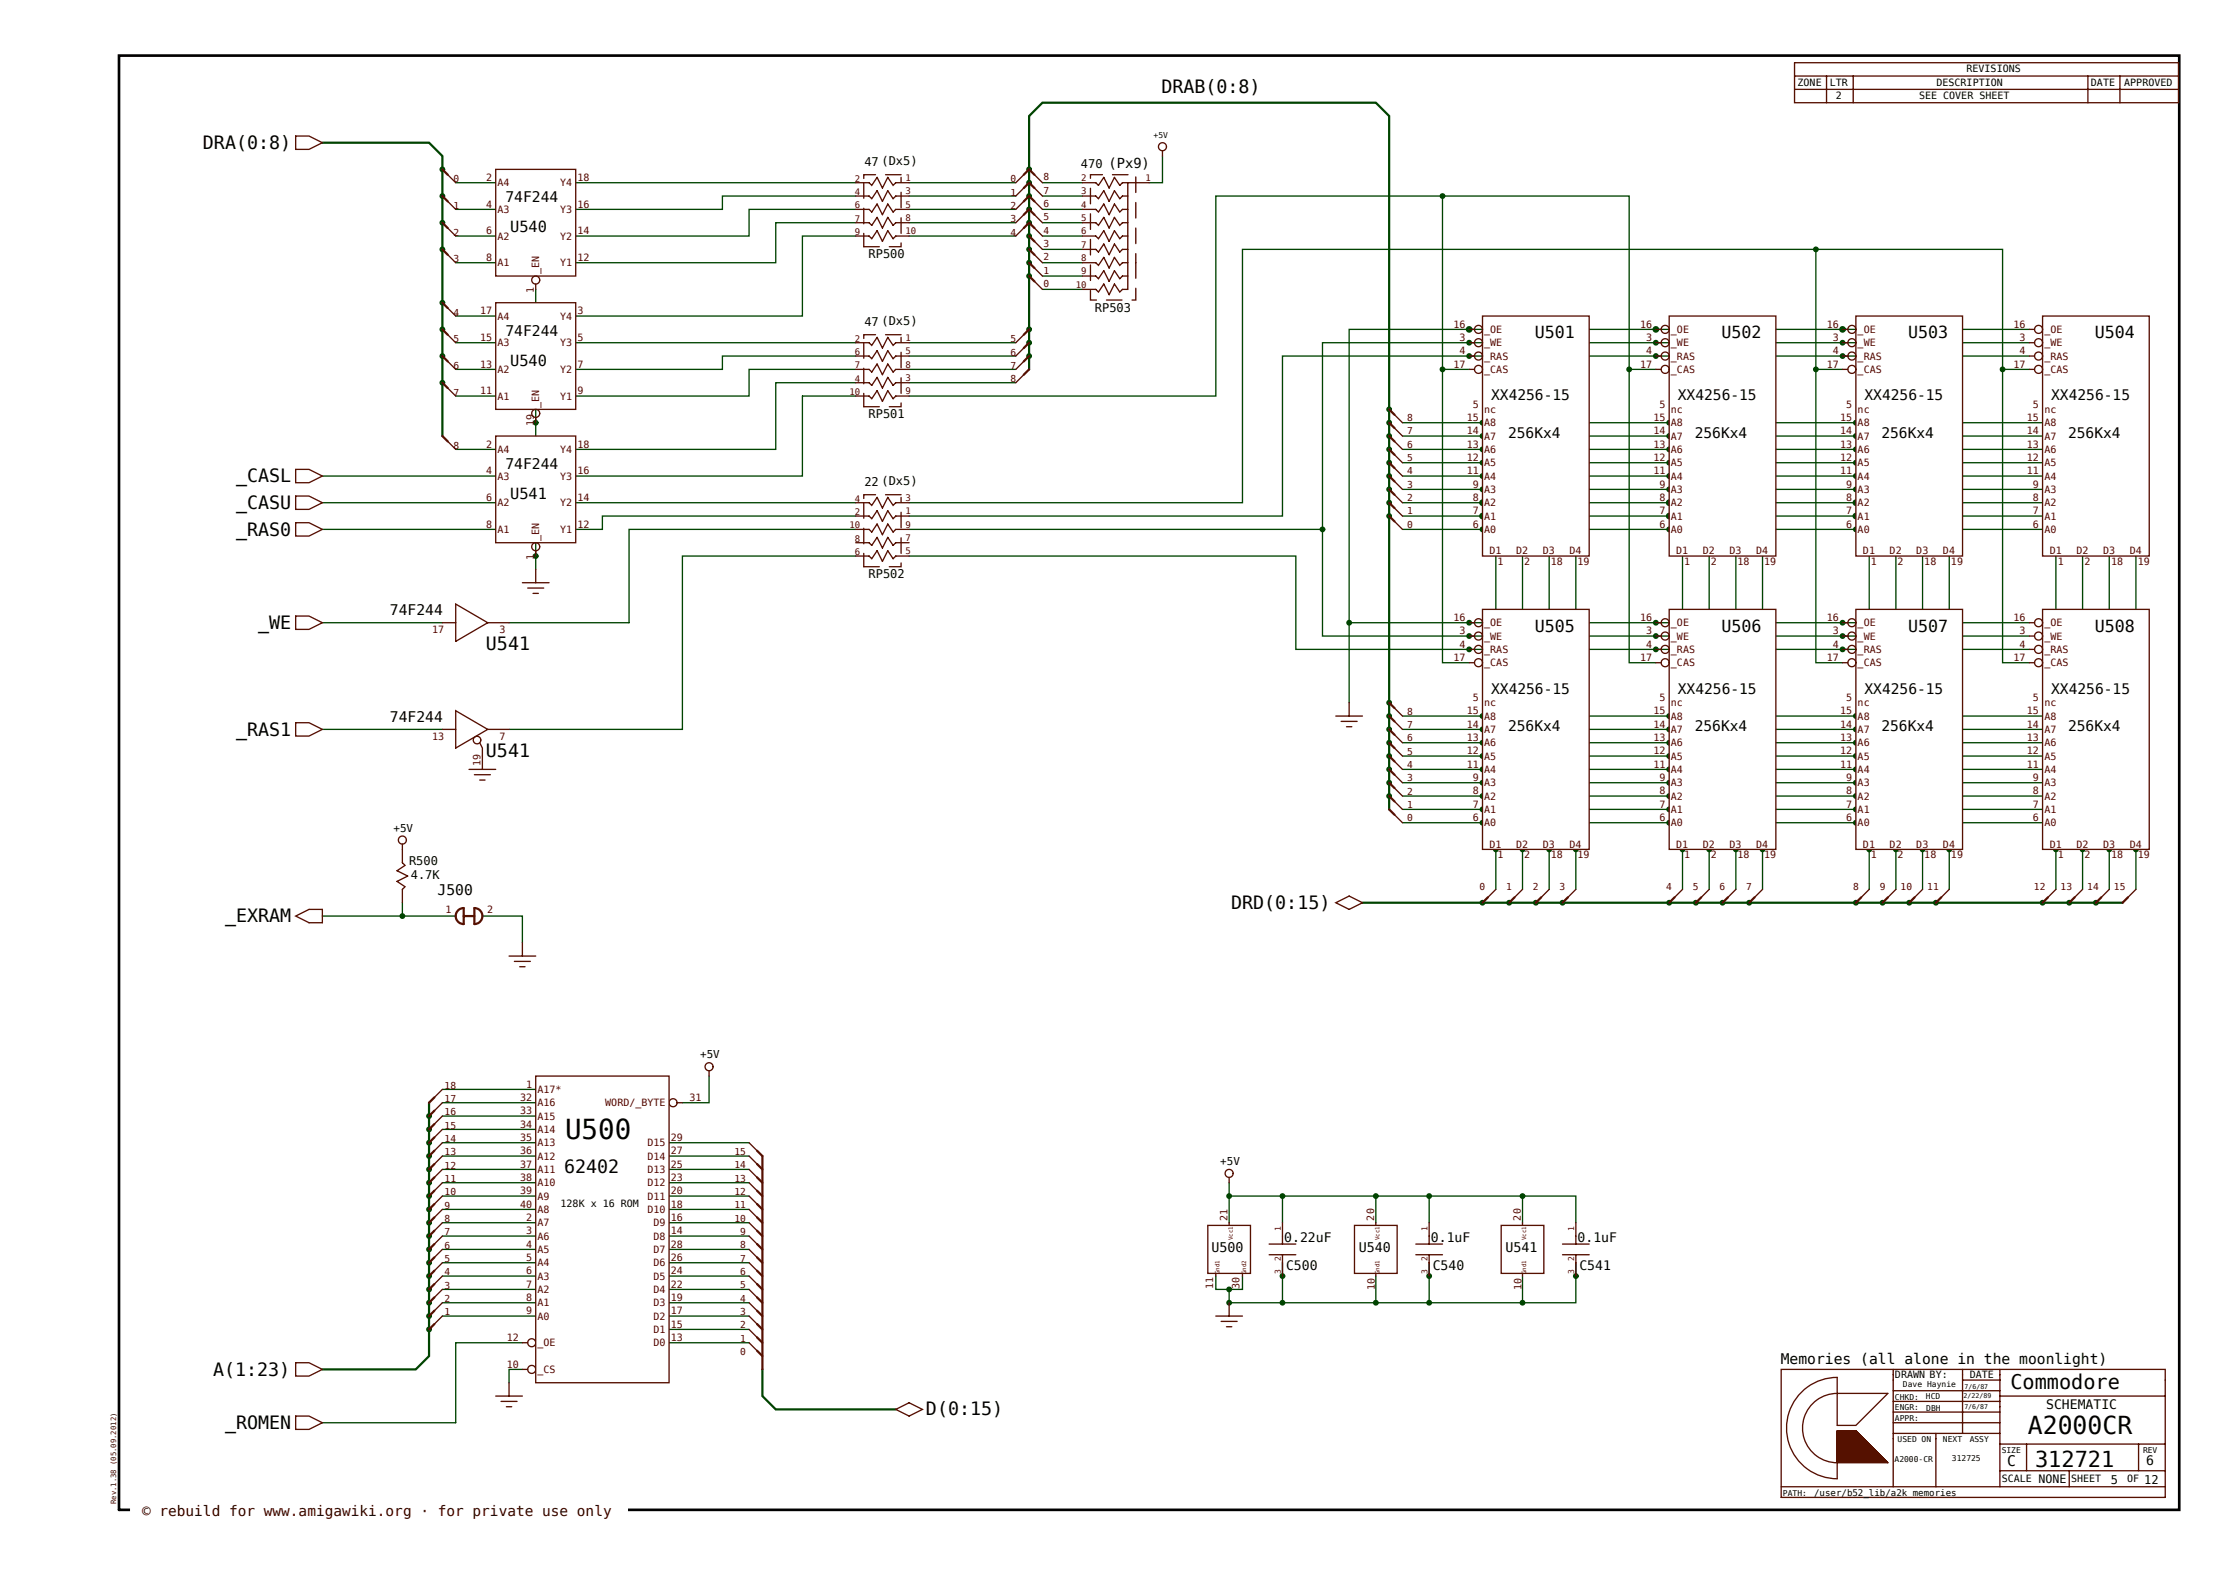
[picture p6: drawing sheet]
<svg xmlns="http://www.w3.org/2000/svg" width="420mm" height="297mm" viewBox="0 0 420 297" stroke-linecap="round" stroke-linejoin="round" font-family="sans-serif">
<defs><g id="words">
<text font-size="5.2" x="107" y="215.6">U500</text>
<text font-size="4.7" x="383.8" y="271.5">A2000CR</text>
<text font-size="4.2" x="385.2" y="277.6">312721</text>
<text font-size="3.8" x="380.5" y="262.9">Commodore</text>
<g font-size="3.5">
<text x="219.8" y="17.6">DRAB(0:8)</text>
<text x="38.4" y="28.2">DRA(0:8)</text>
<text x="44.7" y="91.3">_CASL</text>
<text x="44.7" y="96.4">_CASU</text>
<text x="44.7" y="101.4">_RAS0</text>
<text x="48.9" y="119.1">_WE</text>
<text x="92" y="123.1">U541</text>
<text x="44.7" y="139.3">_RAS1</text>
<text x="92" y="143.3">U541</text>
<text x="233" y="172.1">DRD(0:15)</text>
<text x="42.6" y="174.6">_EXRAM</text>
<text x="106.8" y="222">62402</text>
<text x="40.3" y="260.5">A(1:23)</text>
<text x="175.3" y="267.8">D(0:15)</text>
<text x="42.6" y="270.5">_ROMEN</text>
</g>
<g font-size="3.2">
<text x="290.5" y="64">U501</text>
<text x="325.8" y="64">U502</text>
<text x="361.2" y="64">U503</text>
<text x="396.5" y="64">U504</text>
<text x="290.5" y="119.6">U505</text>
<text x="325.8" y="119.6">U506</text>
<text x="361.2" y="119.6">U507</text>
<text x="396.5" y="119.6">U508</text>
</g>
<g font-size="2.9">
<text x="96.6" y="44">U540</text>
<text x="96.6" y="69.2">U540</text>
<text x="96.6" y="94.4">U541</text>
</g>
<g font-size="2.8">
<text x="95.7" y="38.3">74F244</text>
<text x="95.7" y="63.5">74F244</text>
<text x="282.2" y="75.8">XX4256-15</text>
<text x="317.6" y="75.8">XX4256-15</text>
<text x="352.9" y="75.8">XX4256-15</text>
<text x="388.2" y="75.8">XX4256-15</text>
<text x="285.4" y="82.8">256Kx4</text>
<text x="320.8" y="82.8">256Kx4</text>
<text x="356.1" y="82.8">256Kx4</text>
<text x="391.4" y="82.8">256Kx4</text>
<text x="95.7" y="88.8">74F244</text>
<text x="73.8" y="116.4">74F244</text>
<text x="282.2" y="131.3">XX4256-15</text>
<text x="317.6" y="131.3">XX4256-15</text>
<text x="352.9" y="131.3">XX4256-15</text>
<text x="388.2" y="131.3">XX4256-15</text>
<text x="73.8" y="136.6">74F244</text>
<text x="285.4" y="138.4">256Kx4</text>
<text x="320.8" y="138.4">256Kx4</text>
<text x="356.1" y="138.4">256Kx4</text>
<text x="391.4" y="138.4">256Kx4</text>
<text x="82.8" y="169.4">J500</text>
<text x="337.1" y="258.3">Memories (all alone in the moonlight)</text>
<text x="379.9" y="277.6">C</text>
</g>
<text font-size="2.7" fill="#300" x="26.9" y="286.9">© rebuild for www.amigawiki.org · for private use only</text>
<text font-size="2.6" x="209.8" y="31.7">(Px9)</text>
<g font-size="2.5">
<text x="229.3" y="237">U500</text>
<text x="243.1" y="235.1">0.22uF</text>
<text x="257.2" y="237">U540</text>
<text x="270.8" y="235.1">0.1uF</text>
<text x="285" y="237">U541</text>
<text x="298.6" y="235.1">0.1uF</text>
<text x="243.4" y="240.4">C500</text>
<text x="271.2" y="240.4">C540</text>
<text x="298.9" y="240.4">C541</text>
<text x="387.3" y="266.7">SCHEMATIC</text>
<text x="406.2" y="277.3">6</text>
</g>
<g font-size="2.3">
<text x="163.6" y="31.5">47 (Dx5)</text>
<text x="204.6" y="31.7">470</text>
<text x="164.4" y="48.8">RP500</text>
<text x="207.2" y="59">RP503</text>
<text x="163.6" y="61.8">47 (Dx5)</text>
<text x="164.4" y="79.1">RP501</text>
<text x="163.6" y="92.1">22 (Dx5)</text>
<text x="164.4" y="109.4">RP502</text>
<text x="77.4" y="163.6">R500</text>
<text x="77.8" y="166.3">4.7K</text>
<text x="399.5" y="280.8">5</text>
<text x="405.8" y="280.9">12</text>
</g>
<text font-size="2.2" x="385.8" y="280.6">NONE</text>
<g font-size="2.1">
<text x="74.5" y="157.4">+5V</text>
<text x="132.5" y="200.3">+5V</text>
<text x="231" y="220.5">+5V</text>
</g>
<g font-size="1.9">
<text x="340.2" y="16.2">ZONE</text>
<text x="346.4" y="16.2">LTR</text>
<text x="366.5" y="16.2">DESCRIPTION</text>
<text x="372.2" y="13.7">REVISIONS</text>
<text x="395.8" y="16.2">DATE</text>
<text x="402.1" y="16.2">APPROVED</text>
<text x="347.5" y="18.8">2</text>
<text x="363.3" y="18.8">SEE COVER SHEET</text>
<text x="106.1" y="228.4">128K x 16 ROM</text>
<text x="358.7" y="260.9">DRAWN BY:</text>
<text x="372.8" y="260.9">DATE</text>
<text x="378.9" y="280.6">SCALE</text>
<text x="392" y="280.6">SHEET</text>
<text x="402.6" y="280.6">OF</text>
</g>
<g font-size="1.9" fill="#500">
<text x="92" y="34.2">2</text>
<text x="94.2" y="35.3">A4</text>
<text x="106" y="35.3">Y4</text>
<text x="109.3" y="34.2">18</text>
<text x="92" y="39.3">4</text>
<text x="94.2" y="40.3">A3</text>
<text x="106" y="40.3">Y3</text>
<text x="109.3" y="39.3">16</text>
<text x="92" y="44.3">6</text>
<text x="94.2" y="45.4">A2</text>
<text x="106" y="45.4">Y2</text>
<text x="109.3" y="44.3">14</text>
<text x="92" y="49.4">8</text>
<text x="94.2" y="50.4">A1</text>
<text x="102.1" y="51.9" transform="rotate(-90 102.1 51.9)">_EN</text>
<text x="106" y="50.4">Y1</text>
<text x="109.3" y="49.4">12</text>
<text x="90.9" y="59.5">17</text>
<text x="101.1" y="55.5" transform="rotate(-90 101.1 55.5)">1</text>
<text x="109.3" y="59.5">3</text>
<text x="90.9" y="64.5">15</text>
<text x="94.2" y="65.5">A3</text>
<text x="94.2" y="60.5">A4</text>
<text x="106" y="60.5">Y4</text>
<text x="106" y="65.5">Y3</text>
<text x="109.3" y="64.5">5</text>
<text x="275.1" y="62">16</text>
<text x="276.3" y="64.5">3</text>
<text x="280.9" y="63">_OE</text>
<text x="280.9" y="65.5">_WE</text>
<text x="310.5" y="62">16</text>
<text x="311.6" y="64.5">3</text>
<text x="316.3" y="63">_OE</text>
<text x="316.3" y="65.5">_WE</text>
<text x="345.8" y="62">16</text>
<text x="346.9" y="64.5">3</text>
<text x="351.6" y="63">_OE</text>
<text x="351.6" y="65.5">_WE</text>
<text x="381.1" y="62">16</text>
<text x="382.3" y="64.5">3</text>
<text x="386.9" y="63">_OE</text>
<text x="386.9" y="65.5">_WE</text>
<text x="90.9" y="69.6">13</text>
<text x="94.2" y="70.6">A2</text>
<text x="106" y="70.6">Y2</text>
<text x="109.3" y="69.6">7</text>
<text x="275.1" y="69.6">17</text>
<text x="276.3" y="67.1">4</text>
<text x="280.9" y="68.1">_RAS</text>
<text x="280.9" y="70.6">_CAS</text>
<text x="310.5" y="69.6">17</text>
<text x="311.6" y="67.1">4</text>
<text x="316.3" y="68.1">_RAS</text>
<text x="316.3" y="70.6">_CAS</text>
<text x="345.8" y="69.6">17</text>
<text x="346.9" y="67.1">4</text>
<text x="351.6" y="68.1">_RAS</text>
<text x="351.6" y="70.6">_CAS</text>
<text x="381.1" y="69.6">17</text>
<text x="382.3" y="67.1">4</text>
<text x="386.9" y="68.1">_RAS</text>
<text x="386.9" y="70.6">_CAS</text>
<text x="90.9" y="74.6">11</text>
<text x="94.2" y="75.6">A1</text>
<text x="102.1" y="77.2" transform="rotate(-90 102.1 77.2)">_EN</text>
<text x="106" y="75.6">Y1</text>
<text x="109.3" y="74.6">9</text>
<text x="278.8" y="77.2">5</text>
<text x="314.1" y="77.2">5</text>
<text x="349.5" y="77.2">5</text>
<text x="384.8" y="77.2">5</text>
<text x="101.1" y="80.7" transform="rotate(-90 101.1 80.7)">19</text>
<text x="277.6" y="79.7">15</text>
<text x="277.6" y="82.2">14</text>
<text x="280.9" y="78.2">nc</text>
<text x="280.9" y="80.7">A8</text>
<text x="280.9" y="83.2">A7</text>
<text x="313" y="79.7">15</text>
<text x="313" y="82.2">14</text>
<text x="316.3" y="78.2">nc</text>
<text x="316.3" y="80.7">A8</text>
<text x="316.3" y="83.2">A7</text>
<text x="348.3" y="79.7">15</text>
<text x="348.3" y="82.2">14</text>
<text x="351.6" y="78.2">nc</text>
<text x="351.6" y="80.7">A8</text>
<text x="351.6" y="83.2">A7</text>
<text x="383.7" y="79.7">15</text>
<text x="383.7" y="82.2">14</text>
<text x="386.9" y="78.2">nc</text>
<text x="386.9" y="80.7">A8</text>
<text x="386.9" y="83.2">A7</text>
<text x="92" y="84.7">2</text>
<text x="92" y="89.8">4</text>
<text x="94.2" y="85.7">A4</text>
<text x="106" y="85.7">Y4</text>
<text x="109.3" y="89.8">16</text>
<text x="109.3" y="84.7">18</text>
<text x="277.6" y="84.7">13</text>
<text x="277.6" y="87.3">12</text>
<text x="277.6" y="89.8">11</text>
<text x="280.9" y="85.7">A6</text>
<text x="280.9" y="88.3">A5</text>
<text x="313" y="84.7">13</text>
<text x="313" y="87.3">12</text>
<text x="313" y="89.8">11</text>
<text x="316.3" y="85.7">A6</text>
<text x="316.3" y="88.3">A5</text>
<text x="348.3" y="84.7">13</text>
<text x="348.3" y="87.3">12</text>
<text x="348.3" y="89.8">11</text>
<text x="351.6" y="85.7">A6</text>
<text x="351.6" y="88.3">A5</text>
<text x="383.7" y="84.7">13</text>
<text x="383.7" y="87.3">12</text>
<text x="383.7" y="89.8">11</text>
<text x="386.9" y="85.7">A6</text>
<text x="386.9" y="88.3">A5</text>
<text x="92" y="94.8">6</text>
<text x="94.2" y="95.8">A2</text>
<text x="94.2" y="90.8">A3</text>
<text x="106" y="90.8">Y3</text>
<text x="106" y="95.8">Y2</text>
<text x="109.3" y="94.8">14</text>
<text x="278.8" y="92.3">9</text>
<text x="278.8" y="94.8">8</text>
<text x="280.9" y="90.8">A4</text>
<text x="280.9" y="93.3">A3</text>
<text x="280.9" y="95.8">A2</text>
<text x="314.1" y="92.3">9</text>
<text x="314.1" y="94.8">8</text>
<text x="316.3" y="90.8">A4</text>
<text x="316.3" y="93.3">A3</text>
<text x="316.3" y="95.8">A2</text>
<text x="349.5" y="92.3">9</text>
<text x="349.5" y="94.8">8</text>
<text x="351.6" y="90.8">A4</text>
<text x="351.6" y="93.3">A3</text>
<text x="351.6" y="95.8">A2</text>
<text x="384.8" y="92.3">9</text>
<text x="384.8" y="94.8">8</text>
<text x="386.9" y="90.8">A4</text>
<text x="386.9" y="93.3">A3</text>
<text x="386.9" y="95.8">A2</text>
<text x="92" y="99.9">8</text>
<text x="94.2" y="100.9">A1</text>
<text x="106" y="100.9">Y1</text>
<text x="109.3" y="99.9">12</text>
<text x="278.8" y="97.3">7</text>
<text x="278.8" y="99.9">6</text>
<text x="280.9" y="98.4">A1</text>
<text x="280.9" y="100.9">A0</text>
<text x="314.1" y="97.3">7</text>
<text x="314.1" y="99.9">6</text>
<text x="316.3" y="98.4">A1</text>
<text x="316.3" y="100.9">A0</text>
<text x="349.5" y="97.3">7</text>
<text x="349.5" y="99.9">6</text>
<text x="351.6" y="98.4">A1</text>
<text x="351.6" y="100.9">A0</text>
<text x="384.8" y="97.3">7</text>
<text x="384.8" y="99.9">6</text>
<text x="386.9" y="98.4">A1</text>
<text x="386.9" y="100.9">A0</text>
<text x="101.1" y="105.9" transform="rotate(-90 101.1 105.9)">1</text>
<text x="102.1" y="102.4" transform="rotate(-90 102.1 102.4)">_EN</text>
<text x="281.9" y="104.9">D1</text>
<text x="283.5" y="106.9">1</text>
<text x="287" y="104.9">D2</text>
<text x="288.5" y="106.9">2</text>
<text x="292" y="104.9">D3</text>
<text x="293.6" y="106.9">18</text>
<text x="297.1" y="104.9">D4</text>
<text x="298.6" y="106.9">19</text>
<text x="317.3" y="104.9">D1</text>
<text x="318.8" y="106.9">1</text>
<text x="322.3" y="104.9">D2</text>
<text x="323.8" y="106.9">2</text>
<text x="327.4" y="104.9">D3</text>
<text x="328.9" y="106.9">18</text>
<text x="332.4" y="104.9">D4</text>
<text x="333.9" y="106.9">19</text>
<text x="352.6" y="104.9">D1</text>
<text x="354.1" y="106.9">1</text>
<text x="357.7" y="104.9">D2</text>
<text x="359.2" y="106.9">2</text>
<text x="362.7" y="104.9">D3</text>
<text x="364.2" y="106.9">18</text>
<text x="367.8" y="104.9">D4</text>
<text x="369.3" y="106.9">19</text>
<text x="388" y="104.9">D1</text>
<text x="389.5" y="106.9">1</text>
<text x="393" y="104.9">D2</text>
<text x="394.5" y="106.9">2</text>
<text x="398" y="104.9">D3</text>
<text x="399.6" y="106.9">18</text>
<text x="403.1" y="104.9">D4</text>
<text x="404.6" y="106.9">19</text>
<text x="81.8" y="119.9">17</text>
<text x="94.5" y="119.9">3</text>
<text x="275.1" y="117.5">16</text>
<text x="280.9" y="118.5">_OE</text>
<text x="310.5" y="117.5">16</text>
<text x="316.3" y="118.5">_OE</text>
<text x="345.8" y="117.5">16</text>
<text x="351.6" y="118.5">_OE</text>
<text x="381.1" y="117.5">16</text>
<text x="386.9" y="118.5">_OE</text>
<text x="275.1" y="125.1">17</text>
<text x="276.3" y="122.6">4</text>
<text x="276.3" y="120.1">3</text>
<text x="280.9" y="123.6">_RAS</text>
<text x="280.9" y="121.1">_WE</text>
<text x="310.5" y="125.1">17</text>
<text x="311.6" y="122.6">4</text>
<text x="311.6" y="120.1">3</text>
<text x="316.3" y="123.6">_RAS</text>
<text x="316.3" y="121.1">_WE</text>
<text x="345.8" y="125.1">17</text>
<text x="346.9" y="122.6">4</text>
<text x="346.9" y="120.1">3</text>
<text x="351.6" y="123.6">_RAS</text>
<text x="351.6" y="121.1">_WE</text>
<text x="381.1" y="125.1">17</text>
<text x="382.3" y="122.6">4</text>
<text x="382.3" y="120.1">3</text>
<text x="386.9" y="123.6">_RAS</text>
<text x="386.9" y="121.1">_WE</text>
<text x="280.9" y="126.1">_CAS</text>
<text x="316.3" y="126.1">_CAS</text>
<text x="351.6" y="126.1">_CAS</text>
<text x="386.9" y="126.1">_CAS</text>
<text x="277.6" y="135.2">15</text>
<text x="277.6" y="137.7">14</text>
<text x="278.8" y="132.7">5</text>
<text x="280.9" y="133.7">nc</text>
<text x="280.9" y="136.2">A8</text>
<text x="313" y="135.2">15</text>
<text x="313" y="137.7">14</text>
<text x="314.1" y="132.7">5</text>
<text x="316.3" y="133.7">nc</text>
<text x="316.3" y="136.2">A8</text>
<text x="348.3" y="135.2">15</text>
<text x="348.3" y="137.7">14</text>
<text x="349.5" y="132.7">5</text>
<text x="351.6" y="133.7">nc</text>
<text x="351.6" y="136.2">A8</text>
<text x="383.7" y="135.2">15</text>
<text x="383.7" y="137.7">14</text>
<text x="384.8" y="132.7">5</text>
<text x="386.9" y="133.7">nc</text>
<text x="386.9" y="136.2">A8</text>
<text x="81.8" y="140.1">13</text>
<text x="94.5" y="140.1">7</text>
<text x="277.6" y="140.3">13</text>
<text x="277.6" y="142.8">12</text>
<text x="280.9" y="138.7">A7</text>
<text x="280.9" y="141.3">A6</text>
<text x="280.9" y="143.8">A5</text>
<text x="313" y="140.3">13</text>
<text x="313" y="142.8">12</text>
<text x="316.3" y="138.7">A7</text>
<text x="316.3" y="141.3">A6</text>
<text x="316.3" y="143.8">A5</text>
<text x="348.3" y="140.3">13</text>
<text x="348.3" y="142.8">12</text>
<text x="351.6" y="138.7">A7</text>
<text x="351.6" y="141.3">A6</text>
<text x="351.6" y="143.8">A5</text>
<text x="383.7" y="140.3">13</text>
<text x="383.7" y="142.8">12</text>
<text x="386.9" y="138.7">A7</text>
<text x="386.9" y="141.3">A6</text>
<text x="386.9" y="143.8">A5</text>
<text x="91" y="145.1" transform="rotate(-90 91 145.1)">19</text>
<text x="277.6" y="145.3">11</text>
<text x="278.8" y="147.8">9</text>
<text x="280.9" y="146.3">A4</text>
<text x="280.9" y="148.8">A3</text>
<text x="313" y="145.3">11</text>
<text x="314.1" y="147.8">9</text>
<text x="316.3" y="146.3">A4</text>
<text x="316.3" y="148.8">A3</text>
<text x="348.3" y="145.3">11</text>
<text x="349.5" y="147.8">9</text>
<text x="351.6" y="146.3">A4</text>
<text x="351.6" y="148.8">A3</text>
<text x="383.7" y="145.3">11</text>
<text x="384.8" y="147.8">9</text>
<text x="386.9" y="146.3">A4</text>
<text x="386.9" y="148.8">A3</text>
<text x="278.8" y="150.4">8</text>
<text x="278.8" y="152.9">7</text>
<text x="278.8" y="155.4">6</text>
<text x="280.9" y="151.4">A2</text>
<text x="280.9" y="153.9">A1</text>
<text x="314.1" y="150.4">8</text>
<text x="314.1" y="152.9">7</text>
<text x="314.1" y="155.4">6</text>
<text x="316.3" y="151.4">A2</text>
<text x="316.3" y="153.9">A1</text>
<text x="349.5" y="150.4">8</text>
<text x="349.5" y="152.9">7</text>
<text x="349.5" y="155.4">6</text>
<text x="351.6" y="151.4">A2</text>
<text x="351.6" y="153.9">A1</text>
<text x="384.8" y="150.4">8</text>
<text x="384.8" y="152.9">7</text>
<text x="384.8" y="155.4">6</text>
<text x="386.9" y="151.4">A2</text>
<text x="386.9" y="153.9">A1</text>
<text x="280.9" y="156.4">A0</text>
<text x="281.9" y="160.4">D1</text>
<text x="287" y="160.4">D2</text>
<text x="292" y="160.4">D3</text>
<text x="297.1" y="160.4">D4</text>
<text x="316.3" y="156.4">A0</text>
<text x="317.3" y="160.4">D1</text>
<text x="322.3" y="160.4">D2</text>
<text x="327.4" y="160.4">D3</text>
<text x="332.4" y="160.4">D4</text>
<text x="351.6" y="156.4">A0</text>
<text x="352.6" y="160.4">D1</text>
<text x="357.7" y="160.4">D2</text>
<text x="362.7" y="160.4">D3</text>
<text x="367.8" y="160.4">D4</text>
<text x="386.9" y="156.4">A0</text>
<text x="388" y="160.4">D1</text>
<text x="393" y="160.4">D2</text>
<text x="398" y="160.4">D3</text>
<text x="403.1" y="160.4">D4</text>
<text x="283.5" y="162.5">1</text>
<text x="288.5" y="162.5">2</text>
<text x="293.6" y="162.5">18</text>
<text x="298.6" y="162.5">19</text>
<text x="318.8" y="162.5">1</text>
<text x="323.8" y="162.5">2</text>
<text x="328.9" y="162.5">18</text>
<text x="333.9" y="162.5">19</text>
<text x="354.1" y="162.5">1</text>
<text x="359.2" y="162.5">2</text>
<text x="364.2" y="162.5">18</text>
<text x="369.3" y="162.5">19</text>
<text x="389.5" y="162.5">1</text>
<text x="394.5" y="162.5">2</text>
<text x="399.6" y="162.5">18</text>
<text x="404.6" y="162.5">19</text>
<text x="84.3" y="172.8">1</text>
<text x="92.2" y="172.8">2</text>
<text x="98.4" y="208.4">32</text>
<text x="99.6" y="205.9">1</text>
<text x="101.7" y="206.9">A17*</text>
<text x="101.7" y="209.4">A16</text>
<text x="114.6" y="209.4">WORD/_BYTE</text>
<text x="130.5" y="208.4">31</text>
<text x="98.4" y="210.9">33</text>
<text x="98.4" y="213.5">34</text>
<text x="98.4" y="216">35</text>
<text x="101.7" y="211.9">A15</text>
<text x="101.7" y="214.5">A14</text>
<text x="127" y="216">29</text>
<text x="98.4" y="218.5">36</text>
<text x="98.4" y="221">37</text>
<text x="101.7" y="217">A13</text>
<text x="101.7" y="219.5">A12</text>
<text x="122.5" y="217">D15</text>
<text x="122.5" y="219.5">D14</text>
<text x="127" y="218.5">27</text>
<text x="127" y="221">25</text>
<text x="98.4" y="223.5">38</text>
<text x="98.4" y="226.1">39</text>
<text x="101.7" y="222">A11</text>
<text x="101.7" y="224.6">A10</text>
<text x="101.7" y="227.1">A9</text>
<text x="122.5" y="222">D13</text>
<text x="122.5" y="224.6">D12</text>
<text x="122.5" y="227.1">D11</text>
<text x="127" y="223.5">23</text>
<text x="127" y="226.1">20</text>
<text x="98.4" y="228.6">40</text>
<text x="99.6" y="233.6">3</text>
<text x="99.6" y="231.1">2</text>
<text x="101.7" y="232.1">A7</text>
<text x="101.7" y="229.6">A8</text>
<text x="122.5" y="229.6">D10</text>
<text x="123.7" y="232.1">D9</text>
<text x="127" y="228.6">18</text>
<text x="127" y="231.1">16</text>
<text x="127" y="233.6">14</text>
<text x="232.3" y="231.1" transform="rotate(-90 232.3 231.1)">21</text>
<text x="260.1" y="231" transform="rotate(-90 260.1 231)">20</text>
<text x="287.9" y="231" transform="rotate(-90 287.9 231)">20</text>
<text x="99.6" y="238.7">5</text>
<text x="99.6" y="236.2">4</text>
<text x="101.7" y="239.7">A4</text>
<text x="101.7" y="237.2">A5</text>
<text x="101.7" y="234.7">A6</text>
<text x="123.7" y="234.7">D8</text>
<text x="123.7" y="237.2">D7</text>
<text x="123.7" y="239.7">D6</text>
<text x="127" y="236.2">28</text>
<text x="127" y="238.7">26</text>
<text x="99.6" y="243.7">7</text>
<text x="99.6" y="241.2">6</text>
<text x="101.7" y="244.7">A2</text>
<text x="101.7" y="242.2">A3</text>
<text x="123.7" y="242.2">D5</text>
<text x="123.7" y="244.7">D4</text>
<text x="127" y="241.2">24</text>
<text x="127" y="243.7">22</text>
<text x="229.6" y="244.1" transform="rotate(-90 229.6 244.1)">11</text>
<text x="234.6" y="244" transform="rotate(-90 234.6 244)">30</text>
<text x="260.2" y="244.2" transform="rotate(-90 260.2 244.2)">10</text>
<text x="288" y="244.2" transform="rotate(-90 288 244.2)">10</text>
<text x="99.6" y="248.8">9</text>
<text x="99.6" y="246.3">8</text>
<text x="101.7" y="249.8">A0</text>
<text x="101.7" y="247.3">A1</text>
<text x="123.7" y="247.3">D3</text>
<text x="123.7" y="249.8">D2</text>
<text x="127" y="246.3">19</text>
<text x="127" y="248.8">17</text>
<text x="127" y="251.3">15</text>
<text x="95.9" y="253.8">12</text>
<text x="101.7" y="254.8">_OE</text>
<text x="123.7" y="252.3">D1</text>
<text x="123.7" y="254.8">D0</text>
<text x="127" y="253.8">13</text>
<text x="95.9" y="258.9">10</text>
<text x="101.7" y="259.9">_CS</text>
</g>
<g font-size="1.8" fill="#500">
<text x="85.8" y="34.5">0</text>
<text x="191.3" y="34.5">0</text>
<text x="197.5" y="34.1">8</text>
<text x="85.8" y="39.6">1</text>
<text x="191.3" y="39.6">2</text>
<text x="191.3" y="37.1">1</text>
<text x="197.5" y="36.6">7</text>
<text x="197.5" y="39.2">6</text>
<text x="197.5" y="41.7">5</text>
<text x="85.8" y="44.6">2</text>
<text x="191.3" y="44.6">4</text>
<text x="191.3" y="42.1">3</text>
<text x="197.5" y="44.2">4</text>
<text x="197.5" y="46.7">3</text>
<text x="85.8" y="49.7">3</text>
<text x="197.5" y="49.3">2</text>
<text x="197.5" y="51.8">1</text>
<text x="85.8" y="59.8">4</text>
<text x="197.5" y="54.3">0</text>
<text x="85.8" y="64.8">5</text>
<text x="191.3" y="64.8">5</text>
<text x="85.8" y="69.9">6</text>
<text x="191.3" y="67.4">6</text>
<text x="191.3" y="69.9">7</text>
<text x="85.8" y="74.9">7</text>
<text x="191.3" y="72.4">8</text>
<text x="266.3" y="82.2">7</text>
<text x="266.3" y="79.7">8</text>
<text x="85.8" y="85">8</text>
<text x="266.3" y="89.8">4</text>
<text x="266.3" y="87.3">5</text>
<text x="266.3" y="84.8">6</text>
<text x="266.3" y="94.9">2</text>
<text x="266.3" y="92.3">3</text>
<text x="266.3" y="99.9">0</text>
<text x="266.3" y="97.4">1</text>
<text x="266.3" y="137.8">7</text>
<text x="266.3" y="135.2">8</text>
<text x="266.3" y="142.8">5</text>
<text x="266.3" y="140.3">6</text>
<text x="266.3" y="147.9">3</text>
<text x="266.3" y="145.3">4</text>
<text x="266.3" y="155.4">0</text>
<text x="266.3" y="152.9">1</text>
<text x="266.3" y="150.4">2</text>
<text x="280.1" y="168.5">0</text>
<text x="285.1" y="168.5">1</text>
<text x="290.2" y="168.5">2</text>
<text x="295.2" y="168.5">3</text>
<text x="315.4" y="168.5">4</text>
<text x="320.4" y="168.5">5</text>
<text x="325.5" y="168.5">6</text>
<text x="330.5" y="168.5">7</text>
<text x="350.7" y="168.5">8</text>
<text x="355.8" y="168.5">9</text>
<text x="359.7" y="168.5">10</text>
<text x="364.8" y="168.5">11</text>
<text x="385" y="168.5">12</text>
<text x="390" y="168.5">13</text>
<text x="395.1" y="168.5">14</text>
<text x="400.1" y="168.5">15</text>
<text x="84.2" y="208.6">17</text>
<text x="84.2" y="206.1">18</text>
<text x="84.2" y="213.7">15</text>
<text x="84.2" y="211.1">16</text>
<text x="84.2" y="221.2">12</text>
<text x="84.2" y="218.7">13</text>
<text x="84.2" y="216.2">14</text>
<text x="139" y="218.7">15</text>
<text x="139" y="221.2">14</text>
<text x="84.2" y="226.3">10</text>
<text x="84.2" y="223.8">11</text>
<text x="139" y="223.7">13</text>
<text x="139" y="226.2">12</text>
<text x="84.2" y="233.9">7</text>
<text x="84.2" y="231.3">8</text>
<text x="84.2" y="228.8">9</text>
<text x="139" y="228.8">11</text>
<text x="139" y="231.3">10</text>
<text x="140.1" y="233.8">9</text>
<text x="84.2" y="238.9">5</text>
<text x="84.2" y="236.4">6</text>
<text x="140.1" y="236.3">8</text>
<text x="140.1" y="238.9">7</text>
<text x="84.2" y="243.9">3</text>
<text x="84.2" y="241.4">4</text>
<text x="140.1" y="241.4">6</text>
<text x="140.1" y="243.9">5</text>
<text x="84.2" y="249">1</text>
<text x="84.2" y="246.5">2</text>
<text x="140.1" y="246.4">4</text>
<text x="140.1" y="249">3</text>
<text x="140.1" y="251.5">2</text>
<text x="140.1" y="254">1</text>
<text x="140.1" y="256.5">0</text>
</g>
<g font-size="1.7" fill="#500">
<text x="161.8" y="34.4">2</text>
<text x="171.4" y="34.2">1</text>
<text x="204.7" y="34.3">2</text>
<text x="216.8" y="34.2">1</text>
<text x="161.8" y="36.9">4</text>
<text x="161.8" y="39.4">6</text>
<text x="161.8" y="41.9">7</text>
<text x="171.4" y="36.8">3</text>
<text x="171.4" y="39.3">5</text>
<text x="171.4" y="41.8">8</text>
<text x="204.7" y="41.9">5</text>
<text x="204.7" y="39.3">4</text>
<text x="204.7" y="36.8">3</text>
<text x="161.8" y="44.5">9</text>
<text x="171.4" y="44.3">10</text>
<text x="204.7" y="46.9">7</text>
<text x="204.7" y="44.4">6</text>
<text x="204.7" y="52">9</text>
<text x="204.7" y="49.4">8</text>
<text x="203.6" y="54.5">10</text>
<text x="161.8" y="64.7">2</text>
<text x="171.4" y="64.5">1</text>
<text x="161.8" y="67.2">6</text>
<text x="161.8" y="69.7">7</text>
<text x="171.4" y="67.1">5</text>
<text x="171.4" y="69.6">8</text>
<text x="160.8" y="74.8">10</text>
<text x="161.8" y="72.2">4</text>
<text x="171.4" y="72.1">3</text>
<text x="171.4" y="74.6">9</text>
<text x="161.8" y="95">4</text>
<text x="171.4" y="94.8">3</text>
<text x="160.8" y="100">10</text>
<text x="161.8" y="97.5">2</text>
<text x="171.4" y="97.3">1</text>
<text x="171.4" y="99.9">9</text>
<text x="161.8" y="102.5">8</text>
<text x="161.8" y="105">6</text>
<text x="171.4" y="102.4">7</text>
<text x="171.4" y="104.9">5</text>
</g>
<text font-size="1.7" x="343.4" y="283.1">/user/b52_lib/a2k memories</text>
<g font-size="1.5">
<text x="218.3" y="26.2">+5V</text>
<text x="360.2" y="262.5">Dave Haynie</text>
<text x="358.7" y="269">APPR:</text>
<text x="358.7" y="267">ENGR:</text>
<text x="358.7" y="264.9">CHKD:</text>
<text x="364.5" y="264.8">HCD</text>
<text x="364.6" y="267">DBH</text>
<text x="359.2" y="273">USED ON</text>
<text x="367.8" y="273">NEXT</text>
<text x="372.8" y="273">ASSY</text>
<text x="378.9" y="275">SIZE</text>
<text x="405.6" y="275">REV</text>
<text x="358.6" y="276.8">A2000-CR</text>
<text x="369.4" y="276.5">312725</text>
<text x="337.5" y="283.1">PATH:</text>
</g>
<g font-size="1.5" fill="#500">
<text x="242.4" y="233" transform="rotate(-90 242.4 233)">1</text>
<text x="270.2" y="233" transform="rotate(-90 270.2 233)">1</text>
<text x="297.9" y="233" transform="rotate(-90 297.9 233)">1</text>
<text x="242.4" y="238.7" transform="rotate(-90 242.4 238.7)">2</text>
<text x="270.2" y="238.7" transform="rotate(-90 270.2 238.7)">2</text>
<text x="297.9" y="238.7" transform="rotate(-90 297.9 238.7)">2</text>
<text x="242.4" y="241.2" transform="rotate(-90 242.4 241.2)">3</text>
<text x="270.2" y="241.2" transform="rotate(-90 270.2 241.2)">3</text>
<text x="297.9" y="241.2" transform="rotate(-90 297.9 241.2)">3</text>
</g>
<text font-size="1.4" fill="#300" x="22" y="284.7" transform="rotate(-90 22 284.7)">Rev.1.38 (05.09.2012)</text>
<g font-size="1.2">
<text x="371.8" y="262.8">7/6/87</text>
<text x="371.7" y="264.6">2/22/89</text>
<text x="371.8" y="266.8">7/6/87</text>
</g>
<g font-size="1.1" fill="#500">
<text x="233.3" y="234.8" transform="rotate(-90 233.3 234.8)">Vcc1</text>
<text x="261.1" y="234.8" transform="rotate(-90 261.1 234.8)">Vcc1</text>
<text x="288.8" y="234.8" transform="rotate(-90 288.8 234.8)">Vcc1</text>
<text x="230.8" y="241.2" transform="rotate(-90 230.8 241.2)">Gnd1</text>
<text x="235.8" y="241.2" transform="rotate(-90 235.8 241.2)">Gnd2</text>
<text x="261.1" y="241.2" transform="rotate(-90 261.1 241.2)">Gnd1</text>
<text x="288.8" y="241.2" transform="rotate(-90 288.8 241.2)">Gnd1</text>
</g>
</g></defs>
<path d="M22.5 10.5h390v275.3h-390z" fill="#fff" stroke="#fff" stroke-width=".19"/>
<path d="M22.5 10.5h390v275.3h-390z" fill="none" stroke="#000" stroke-width=".5"/>
<g fill="none" stroke="#040" stroke-width=".25">
<path d="M86.3 39.6h7.5M86.3 34.6h7.5M109 34.6h53M162 37.1h-25.3v2.5h-27.7M162 39.6h-20.2v5.1h-32.8M172.1 39.6h20.2M172.1 37.1h20.2M172.1 34.6h20.2M197.3 39.6h7.6M197.3 37.1h7.6M197.3 34.6h7.6M220 29.5v5.1h-2.5"/>
<path d="M273 37.1h-42.9v37.9h-58M86.3 49.7h7.5M86.3 44.7h7.5M86.3 59.8h7.5M101.4 54.8v53M162 42.2h-15.2v7.5h-37.8M162 44.7h-10.1v15.1h-42.9M172.1 44.7h20.2M172.1 42.2h20.2M197.3 54.8h7.6M197.3 52.3h7.6M197.3 49.7h7.6"/>
<path d="M197.3 47.2h7.6M197.3 44.7h7.6M197.3 42.2h7.6M343.7 47.2v78.2h5M86.3 69.9h7.5M86.3 64.9h7.5M86.3 75h7.5M109 64.9h53M162 67.4h-25.3v2.5h-27.7M162 69.9h-20.2v5.1h-32.8M162 72.4h-15.2v12.7h-37.8M162 75h-10.1v15.1h-42.9"/>
<path d="M172.1 69.9h20.2M172.1 64.9h20.2M172.1 67.4h20.2M172.1 72.4h20.2M273 69.9h5.1M308.4 69.9h5M343.7 69.9h5M379 69.9h5.1M384.1 67.4h-141.4v30.3h-70.6M384.1 64.9h-133.8v35.3M384.1 62.3h-128.7v70.7M61 95.2h32.8"/>
<path d="M61 90.1h32.8M86.3 85.1h7.5M109 95.2h53M162 97.7h-48v2.5h-5M172.1 95.2h63.1v-48h143.8v78.2h5.1M265.5 95.2h121.1M265.5 80h121.1M265.5 82.5h121.1M265.5 85.1h121.1M265.5 87.6h121.1M265.5 90.1h121.1M265.5 92.6h121.1"/>
<path d="M265.5 97.7h121.1M61 117.9h22.7M61 100.2h32.8M162 100.2h-42.9v17.7h-22.8M162 105.3h-32.8v32.8h-32.9M172.1 100.2h78.2v20.2h133.8M172.1 105.3h73.2v17.6h138.8M255.4 117.9h128.7M265.5 100.2h121.1M283.1 105.3v63.1M288.2 105.3v63.1M293.2 105.3v63.1"/>
<path d="M298.3 105.3v63.1M318.5 105.3v63.1M323.5 105.3v63.1M328.6 105.3v63.1M333.6 105.3v63.1M353.8 105.3v63.1M358.8 105.3v63.1M363.9 105.3v63.1M368.9 105.3v63.1M389.1 105.3v63.1M394.2 105.3v63.1M399.2 105.3v63.1"/>
<path d="M404.3 105.3v63.1M61 138.1h22.7M265.5 135.5h121.1M265.5 138.1h121.1M278.1 125.4h-5.1v-88.3h35.4v88.3h5M265.5 140.6h121.1M265.5 143.1h121.1M265.5 145.6h121.1M265.5 148.2h121.1M265.5 150.7h121.1M265.5 153.2h121.1M265.5 155.7h121.1"/>
<path d="M61 173.4h25.3M76.2 170.9v2.5M91.3 173.4h7.6v5.1M83.7 206.2h17.7M83.7 211.3h17.7M83.7 213.8h17.7M83.7 216.3h17.7M83.7 218.8h17.7M83.7 208.7h17.7M126.6 216.3h15.2M126.6 218.8h15.2M134.2 203.7v5h-5"/>
<path d="M83.7 239h17.7M83.7 236.5h17.7M83.7 234h17.7M83.7 231.5h17.7M83.7 221.4h17.7M83.7 223.9h17.7M83.7 226.4h17.7M83.7 228.9h17.7M126.6 239h15.2M126.6 236.5h15.2M126.6 234h15.2M126.6 231.5h15.2"/>
<path d="M126.6 221.4h15.2M126.6 223.9h15.2M126.6 226.4h15.2M126.6 228.9h15.2M232.6 223.9v2.5h65.7v5.1M232.6 226.4v5.1M242.7 239v7.6h55.6v-7.6M242.7 226.4v5.1M260.4 226.4v5.1M270.5 226.4v5.1M270.5 239v7.6M288.2 226.4v5.1"/>
<path d="M83.7 249.1h17.7M83.7 246.6h17.7M83.7 244.1h17.7M83.7 241.6h17.7M98.9 259.2h-2.6v2.5M98.9 254.2h-12.6v15.1h-25.3M126.6 249.1h15.2M126.6 246.6h15.2M126.6 244.1h15.2M126.6 241.6h15.2M126.6 254.2h15.2M126.6 251.6h15.2"/>
<path d="M230.1 241.6v2.5h2.5v2.5h10.1M235.2 241.6v2.5h-2.6M260.4 241.6v5M288.2 241.6v5"/>
</g>
<g fill="#040" stroke="#040" stroke-width=".25">
<circle cx="76.2" cy="173.4" r=".42"/>
<circle cx="101.4" cy="105.3" r=".42"/>
<circle cx="298.3" cy="241.6" r=".42"/>
<circle cx="270.5" cy="241.6" r=".42"/>
<circle cx="242.7" cy="241.6" r=".42"/>
<circle cx="280.6" cy="80" r=".42"/>
<circle cx="315.9" cy="80" r=".42"/>
<circle cx="351.3" cy="80" r=".42"/>
<circle cx="280.6" cy="90.1" r=".42"/>
<circle cx="315.9" cy="90.1" r=".42"/>
<circle cx="351.3" cy="90.1" r=".42"/>
<circle cx="280.6" cy="82.5" r=".42"/>
<circle cx="315.9" cy="82.5" r=".42"/>
<circle cx="351.3" cy="82.5" r=".42"/>
<circle cx="280.6" cy="87.6" r=".42"/>
<circle cx="315.9" cy="87.6" r=".42"/>
<circle cx="351.3" cy="87.6" r=".42"/>
<circle cx="280.6" cy="85.1" r=".42"/>
<circle cx="315.9" cy="85.1" r=".42"/>
<circle cx="351.3" cy="85.1" r=".42"/>
<circle cx="280.6" cy="100.2" r=".42"/>
<circle cx="315.9" cy="100.2" r=".42"/>
<circle cx="351.3" cy="100.2" r=".42"/>
<circle cx="280.6" cy="92.6" r=".42"/>
<circle cx="315.9" cy="92.6" r=".42"/>
<circle cx="351.3" cy="92.6" r=".42"/>
<circle cx="278.1" cy="64.9" r=".42"/>
<circle cx="313.4" cy="64.9" r=".42"/>
<circle cx="348.7" cy="64.9" r=".42"/>
<circle cx="404.3" cy="160.8" r=".42"/>
<circle cx="394.2" cy="160.8" r=".42"/>
<circle cx="389.1" cy="160.8" r=".42"/>
<circle cx="399.2" cy="160.8" r=".42"/>
<circle cx="363.9" cy="160.8" r=".42"/>
<circle cx="353.8" cy="160.8" r=".42"/>
<circle cx="358.8" cy="160.8" r=".42"/>
<circle cx="368.9" cy="160.8" r=".42"/>
<circle cx="328.6" cy="160.8" r=".42"/>
<circle cx="318.5" cy="160.8" r=".42"/>
<circle cx="323.5" cy="160.8" r=".42"/>
<circle cx="333.6" cy="160.8" r=".42"/>
<circle cx="298.3" cy="160.8" r=".42"/>
<circle cx="288.2" cy="160.8" r=".42"/>
<circle cx="283.1" cy="160.8" r=".42"/>
<circle cx="293.2" cy="160.8" r=".42"/>
<circle cx="280.6" cy="153.2" r=".42"/>
<circle cx="315.9" cy="153.2" r=".42"/>
<circle cx="351.3" cy="153.2" r=".42"/>
<circle cx="280.6" cy="140.6" r=".42"/>
<circle cx="315.9" cy="140.6" r=".42"/>
<circle cx="351.3" cy="140.6" r=".42"/>
<circle cx="280.6" cy="145.6" r=".42"/>
<circle cx="315.9" cy="145.6" r=".42"/>
<circle cx="351.3" cy="145.6" r=".42"/>
<circle cx="278.1" cy="120.4" r=".42"/>
<circle cx="313.4" cy="120.4" r=".42"/>
<circle cx="348.7" cy="120.4" r=".42"/>
<circle cx="280.6" cy="150.7" r=".42"/>
<circle cx="315.9" cy="150.7" r=".42"/>
<circle cx="351.3" cy="150.7" r=".42"/>
<circle cx="194.8" cy="62.3" r=".42"/>
<circle cx="194.8" cy="64.9" r=".42"/>
<circle cx="280.6" cy="138.1" r=".42"/>
<circle cx="315.9" cy="138.1" r=".42"/>
<circle cx="351.3" cy="138.1" r=".42"/>
<circle cx="280.6" cy="155.7" r=".42"/>
<circle cx="315.9" cy="155.7" r=".42"/>
<circle cx="351.3" cy="155.7" r=".42"/>
<circle cx="280.6" cy="143.1" r=".42"/>
<circle cx="315.9" cy="143.1" r=".42"/>
<circle cx="351.3" cy="143.1" r=".42"/>
<circle cx="278.1" cy="117.9" r=".42"/>
<circle cx="313.4" cy="117.9" r=".42"/>
<circle cx="348.7" cy="117.9" r=".42"/>
<circle cx="280.6" cy="148.2" r=".42"/>
<circle cx="315.9" cy="148.2" r=".42"/>
<circle cx="351.3" cy="148.2" r=".42"/>
<circle cx="280.6" cy="135.5" r=".42"/>
<circle cx="315.9" cy="135.5" r=".42"/>
<circle cx="351.3" cy="135.5" r=".42"/>
<circle cx="101.4" cy="80" r=".42"/>
<circle cx="194.8" cy="67.4" r=".42"/>
<circle cx="262.9" cy="95.2" r=".42"/>
<circle cx="262.9" cy="92.6" r=".42"/>
<circle cx="262.9" cy="90.1" r=".42"/>
<circle cx="262.9" cy="87.6" r=".42"/>
<circle cx="262.9" cy="85.1" r=".42"/>
<circle cx="262.9" cy="82.5" r=".42"/>
<circle cx="262.9" cy="80" r=".42"/>
<circle cx="262.9" cy="77.5" r=".42"/>
<circle cx="83.7" cy="62.3" r=".42"/>
<circle cx="83.7" cy="72.4" r=".42"/>
<circle cx="83.7" cy="67.4" r=".42"/>
<circle cx="83.7" cy="57.3" r=".42"/>
<circle cx="83.7" cy="32.1" r=".42"/>
<circle cx="83.7" cy="37.1" r=".42"/>
<circle cx="83.7" cy="47.2" r=".42"/>
<circle cx="83.7" cy="42.2" r=".42"/>
<circle cx="280.6" cy="170.9" r=".42"/>
<circle cx="285.6" cy="170.9" r=".42"/>
<circle cx="290.7" cy="170.9" r=".42"/>
<circle cx="295.7" cy="170.9" r=".42"/>
<circle cx="315.9" cy="170.9" r=".42"/>
<circle cx="321" cy="170.9" r=".42"/>
<circle cx="326" cy="170.9" r=".42"/>
<circle cx="331.1" cy="170.9" r=".42"/>
<circle cx="351.3" cy="170.9" r=".42"/>
<circle cx="356.3" cy="170.9" r=".42"/>
<circle cx="361.4" cy="170.9" r=".42"/>
<circle cx="366.4" cy="170.9" r=".42"/>
<circle cx="386.6" cy="170.9" r=".42"/>
<circle cx="391.7" cy="170.9" r=".42"/>
<circle cx="396.7" cy="170.9" r=".42"/>
<circle cx="81.2" cy="251.6" r=".42"/>
<circle cx="81.2" cy="249.1" r=".42"/>
<circle cx="81.2" cy="246.6" r=".42"/>
<circle cx="81.2" cy="244.1" r=".42"/>
<circle cx="81.2" cy="241.6" r=".42"/>
<circle cx="81.2" cy="239" r=".42"/>
<circle cx="81.2" cy="236.5" r=".42"/>
<circle cx="81.2" cy="234" r=".42"/>
<circle cx="81.2" cy="231.5" r=".42"/>
<circle cx="81.2" cy="228.9" r=".42"/>
<circle cx="81.2" cy="226.4" r=".42"/>
<circle cx="81.2" cy="223.9" r=".42"/>
<circle cx="81.2" cy="221.4" r=".42"/>
<circle cx="81.2" cy="218.8" r=".42"/>
<circle cx="81.2" cy="216.3" r=".42"/>
<circle cx="81.2" cy="213.8" r=".42"/>
<circle cx="81.2" cy="211.3" r=".42"/>
<circle cx="262.9" cy="150.7" r=".42"/>
<circle cx="262.9" cy="148.2" r=".42"/>
<circle cx="262.9" cy="145.6" r=".42"/>
<circle cx="262.9" cy="143.1" r=".42"/>
<circle cx="262.9" cy="140.6" r=".42"/>
<circle cx="262.9" cy="138.1" r=".42"/>
<circle cx="262.9" cy="135.5" r=".42"/>
<circle cx="262.9" cy="133" r=".42"/>
<circle cx="262.9" cy="97.7" r=".42"/>
<circle cx="278.1" cy="67.4" r=".42"/>
<circle cx="313.4" cy="67.4" r=".42"/>
<circle cx="348.7" cy="67.4" r=".42"/>
<circle cx="250.3" cy="100.2" r=".42"/>
<circle cx="278.1" cy="122.9" r=".42"/>
<circle cx="313.4" cy="122.9" r=".42"/>
<circle cx="348.7" cy="122.9" r=".42"/>
<circle cx="343.7" cy="69.9" r=".42"/>
<circle cx="379" cy="69.9" r=".42"/>
<circle cx="308.4" cy="69.9" r=".42"/>
<circle cx="273" cy="69.9" r=".42"/>
<circle cx="273" cy="37.1" r=".42"/>
<circle cx="255.4" cy="117.9" r=".42"/>
<circle cx="343.7" cy="47.2" r=".42"/>
<circle cx="194.8" cy="32.1" r=".42"/>
<circle cx="194.8" cy="34.6" r=".42"/>
<circle cx="194.8" cy="39.6" r=".42"/>
<circle cx="194.8" cy="42.2" r=".42"/>
<circle cx="194.8" cy="37.1" r=".42"/>
<circle cx="194.8" cy="52.3" r=".42"/>
<circle cx="194.8" cy="49.7" r=".42"/>
<circle cx="194.8" cy="47.2" r=".42"/>
<circle cx="194.8" cy="44.7" r=".42"/>
<circle cx="288.2" cy="246.6" r=".42"/>
<circle cx="260.4" cy="246.6" r=".42"/>
<circle cx="232.6" cy="246.6" r=".42"/>
<circle cx="242.7" cy="246.6" r=".42"/>
<circle cx="232.6" cy="244.1" r=".42"/>
<circle cx="270.5" cy="246.6" r=".42"/>
<circle cx="232.6" cy="226.4" r=".42"/>
<circle cx="288.2" cy="226.4" r=".42"/>
<circle cx="260.4" cy="226.4" r=".42"/>
<circle cx="242.7" cy="226.4" r=".42"/>
<circle cx="270.5" cy="226.4" r=".42"/>
</g>
<path d="M61 27h20.2l2.5 2.5v53M194.8 69.9v-47.9l2.5-2.6h63.1l2.5 2.6v131.2M257.9 170.9h143.8M81.2 208.7v48l-2.5 2.5h-17.7M144.3 259.2v5.1l2.5 2.5h22.7" fill="none" stroke="#040" stroke-width=".42"/>
<g fill="#040" stroke="#040" stroke-width=".42">
<circle cx="280.6" cy="97.7" r=".42"/>
<circle cx="315.9" cy="97.7" r=".42"/>
<circle cx="351.3" cy="97.7" r=".42"/>
<circle cx="280.6" cy="95.2" r=".42"/>
<circle cx="315.9" cy="95.2" r=".42"/>
<circle cx="351.3" cy="95.2" r=".42"/>
<circle cx="278.1" cy="62.3" r=".42"/>
<circle cx="313.4" cy="62.3" r=".42"/>
<circle cx="348.7" cy="62.3" r=".42"/>
</g>
<g fill="none" stroke="#510" stroke-width=".25">
<path d="M193.8 43.2l-1.5 1.5M193.8 63.4l-1.5 1.5M193.8 65.9l-1.5 1.5M56 173.4l2.5-1.3h2.5v2.6h-2.5zM128.2 208.7h1M98.9 259.2h1M98.9 254.2h1M358.3 259.2v22.2M371.5 259.2v12.1M378.5 259.2v22.2M341 263.5a9.6 9.6 0 0 0-2.1 10.5 9.6 9.6 0 0 0 8.8 5.9v-9.1h3.6l6 6.1h-9.6a6.6 6.6 0 0 1-6.5-6.6 6.6 6.6 0 0 1 6.5-6.5h9.6l-6 6h-3.6v-9.1a9.6 9.6 0 0 0-6.7 2.8zM347.7 273.4h6.1"/>
<path d="M347.7 271.3h4.1M347.7 271.8h4.6M347.7 272.3h5.1M347.7 272.8h5.6M347.7 273.9h6.6M347.7 274.4h7.1M347.7 274.9h7.6M347.7 275.4h8.1M347.7 275.9h8.6M347.7 276.4h9.1M347.7 271.1h3.8M347.7 271.6h4.3"/>
<path d="M347.7 272.1h4.8M347.7 272.6h5.3M347.7 273.1h5.8M347.7 273.6h6.3M347.7 274.1h6.9M347.7 274.6h7.4M347.7 275.1h7.9M347.7 275.6h8.4M347.7 276.1h8.9M347.7 276.6h9.4M347.7 270.9h3.7M347.7 271h3.7"/>
<path d="M347.7 271.2h3.9M347.7 271.2h4M347.7 271.4h4.2M347.7 271.5h4.2M347.7 271.7h4.4M347.7 271.8h4.5M347.7 271.9h4.7M347.7 272h4.7M347.7 272.2h4.9M347.7 272.3h5M347.7 272.4h5.2M347.7 272.5h5.3"/>
<path d="M347.7 272.7h5.4M347.7 272.8h5.5M347.7 272.9h5.7M347.7 273h5.8M347.7 273.2h5.9M347.7 273.3h6M347.7 273.4h6.2M347.7 273.5h6.3M347.7 273.7h6.4M347.7 273.8h6.5M347.7 273.9h6.7M347.7 274h6.8"/>
<path d="M347.7 274.2h6.9M347.7 274.3h7M347.7 274.4h7.2M347.7 274.5h7.3M347.7 274.7h7.4M347.7 274.8h7.5M347.7 275h7.7M347.7 275h7.8M347.7 275.2h7.9M347.7 275.3h8M347.7 275.5h8.2M347.7 275.5h8.3"/>
<path d="M347.7 275.7h8.4M347.7 275.8h8.5M347.7 276h8.7M347.7 276h8.8M347.7 276.2h9M347.7 276.3h9M347.7 276.5h9.2M347.7 276.5h9.3M347.7 276.7h9.5M347.7 276.8h9.5M358.3 271.3h20.2M358.3 269.3h20.2"/>
<path d="M358.3 267.3h20.2M358.3 265.3h20.2M358.3 263.3h20.2M366.4 271.3v10.1M371.5 261.2h7M378.5 278.4h31.3M378.5 273.4h31.3M378.5 264.3h31.3M383.6 273.4v5M391.7 278.4v3M404.8 273.4v5M337.1 281.4v2h72.7v-24.2h-72.7v22.2h72.7"/>
<circle cx="127.4" cy="208.7" r=".76"/>
<circle cx="100.6" cy="259.2" r=".76"/>
<circle cx="100.6" cy="254.2" r=".76"/>
</g>
<path d="M194.8 42.2l-1 1M194.8 62.3l-1 1.1M194.8 64.9l-1 1M86.6 172.4l.6-.4 .6-.1v3a1.51 1.51 0 0 1-1.4-.9 1.51 1.51 0 0 1 .2-1.6zM87.8 173.4h2M89.8 171.9a1.51 1.51 0 0 1 1.5 1.5 1.51 1.51 0 0 1-1.5 1.5z" fill="none" stroke="#510" stroke-width=".42"/>
<g fill="#fff" stroke="#510" stroke-width=".25">
<path d="M101.4 203.7h25.2v58h-25.2z"/>
<path d="M93.8 82.5h15.2v20.2h-15.2z"/>
</g>
<g fill="none" stroke="#510" stroke-width=".25">
<path d="M162 34.6h2.5l.5 .5 1-1.5 1 2 1-2 1 1.5 .5-.5h2.6M162 37.1h2.5l.5 .5 1-1.5 1 2 1-2 1 1.5 .5-.5h2.6M162 39.6h2.5l.5 .5 1-1.5 1 2 1-2 1 1.5 .5-.5h2.6M204.9 39.6h2.5l.5 .5 1-1.5 1 2 1-2 1 1.5 .6-.5h1M204.9 34.6h2.5l.5 .5 1-1.5 1 2 1-2 1 1.5 .6-.5h5M204.9 37.1h2.5l.5 .5 1-1.5 1 2 1-2 1 1.5 .6-.5h1M213.5 34.6v20.2h-1l-.6 .5-1-1.5-1 2-1-2-1 1.5-.5-.5h-2.5M220 28.5v1M162 44.7h2.5l.5 .5 1-1.5 1 2 1-2 1 1.5 .5-.5h2.6M162 42.2h2.5l.5 .5 1-1.6 1 2.1 1-2.1 1 1.6 .5-.5h2.6M193.8 40.6l-1.5 1.6M204.9 42.2h2.5l.5 .5 1-1.6 1 2.1 1-2.1 1 1.6 .6-.5h1"/>
<path d="M204.9 44.7h2.5l.5 .5 1-1.5 1 2 1-2 1 1.5 .6-.5h1M204.9 49.7h2.5l.5 .5 1-1.5 1 2 1-2 1 1.5 .6-.5h1M204.9 52.3h2.5l.5 .5 1-1.6 1 2.1 1-2.1 1 1.6 .6-.5h1M204.9 47.2h2.5l.5 .5 1-1.5 1 2 1-2 1 1.5 .6-.5h1M162 64.9h2.5l.5 .5 1-1.5 1 2 1-2 1 1.5 .5-.5h2.6M162 67.4h2.5l.5 .5 1-1.5 1 2 1-2 1 1.5 .5-.5h2.6M162 75h2.5l.5 .5 1-1.5 1 2 1-2 1 1.5 .5-.5h2.6M162 69.9h2.5l.5 .5 1-1.5 1 2 1-2 1 1.5 .5-.5h2.6M162 72.4h2.5l.5 .6 1-1.6 1 2.1 1-2.1 1 1.6 .5-.6h2.6M193.8 70.9l-1.5 1.5M56 88.9h2.5l2.5 1.2-2.5 1.3h-2.5zM56 93.9h2.5l2.5 1.3-2.5 1.2h-2.5z"/>
<path d="M56 98.9h2.5l2.5 1.3-2.5 1.3h-2.5zM162 95.2h2.5l.5 .5 1-1.5 1 2 1-2 1 1.5 .5-.5h2.6M162 97.7h2.5l.5 .5 1-1.5 1 2 1-2 1 1.5 .5-.5h2.6M56 116.6h2.5l2.5 1.3-2.5 1.2h-2.5zM101.4 104.2v1.1M162 105.3h2.5l.5 .5 1-1.6 1 2.1 1-2.1 1 1.6 .5-.5h2.6M162 100.2h2.5l.5 .5 1-1.5 1 2 1-2 1 1.5 .5-.5h2.6M162 102.7h2.5l.5 .5 1-1.5 1 2 1-2 1 1.5 .5-.5h2.6M141.8 218.8l1.5 1.5M141.8 216.3l1.5 1.5M141.8 239l1.5 1.5M141.8 236.5l1.5 1.5"/>
<path d="M141.8 234l1.5 1.5M141.8 231.5l1.5 1.5M141.8 228.9l1.5 1.5M141.8 226.4l1.5 1.5M141.8 223.9l1.5 1.5M141.8 221.4l1.5 1.5M240.2 235.5h5.1M240.2 237.5h5.1M242.7 231.5v4M242.7 237.5v4.1M268 235.5h5M268 237.5h5"/>
<path d="M270.5 231.5v4M270.5 237.5v4.1M295.7 235.5h5.1M295.7 237.5h5.1M298.3 231.5v4M298.3 237.5v4.1M141.8 254.2l1.5 1.5M141.8 251.6l1.5 1.6M141.8 249.1l1.5 1.5M141.8 246.6l1.5 1.5M141.8 244.1l1.5 1.5M141.8 241.6l1.5 1.5"/>
<circle cx="220" cy="27.8" r=".76"/>
<circle cx="101.4" cy="103.5" r=".76"/>
</g>
<g fill="none" stroke="#510" stroke-width=".42">
<path d="M194.8 39.6l-1 1M194.8 69.9l-1 1M143.3 217.8l1 1v40.4M143.3 220.3l1 1.1M143.3 222.9l1 1M143.3 225.4l1 1M143.3 227.9l1 1M143.3 230.4l1 1.1M143.3 233l1 1M143.3 235.5l1 1M143.3 238l1 1M143.3 240.5l1 1.1"/>
<path d="M143.3 243.1l1 1M143.3 245.6l1 1M143.3 248.1l1 1M143.3 250.6l1 1M143.3 253.2l1 1M143.3 255.7l1 1"/>
</g>
<g fill="none" stroke="#510" stroke-width=".25" stroke-dasharray="2.9 1.9">
<path d="M163.5 34.6v9.6M170.6 33.1h-7.1v1.5M163.5 46.7v-2.5M163.5 46.7h7.1v-2.5M170.6 44.2v-10.6M215 49.7v7.1h-8.6v-23.7h8.6v16.6M163.5 64.9v9.6M163.5 77v-2.5M163.5 77h7.1v-2.5M170.6 74.5v-10.6M170.6 63.4h-7.1v1.5M163.5 95.2v9.6"/>
<path d="M170.6 93.6h-7.1v1.6M163.5 107.3v-2.5M163.5 107.3h7.1v-2.5M170.6 104.8v-10.6"/>
</g>
<path d="M386.6 59.8h20.2v45.5h-20.2z" fill="#fff" stroke="#510" stroke-width=".25"/>
<g fill="none" stroke="#510" stroke-width=".25">
<path d="M84.7 38.1l1.6 1.5M84.7 33.1l1.6 1.5M84.7 58.3l1.6 1.5M84.7 48.2l1.6 1.5M84.7 43.2l1.6 1.5M84.7 73.5l1.6 1.5M84.7 68.4l1.6 1.5M84.7 63.4l1.6 1.5M384.1 67.4h1M384.1 62.3h1M384.1 64.9h1M384.1 69.9h1"/>
<path d="M84.7 83.6l1.6 1.5M83.7 138.1h2.6M86.3 134.5l6 3.6-6 3.5zM92.3 138.1h4M76.2 159.8v3.5l.5 .5-1.6 1 2.1 1-2.1 1 1.6 1.1-.5 .5v2.5M90.8 140.6l.5 1v1.5"/>
<circle cx="385.8" cy="64.9" r=".76"/>
<circle cx="385.8" cy="67.4" r=".76"/>
<circle cx="385.8" cy="62.3" r=".76"/>
<circle cx="385.8" cy="69.9" r=".76"/>
<circle cx="76.2" cy="159" r=".76"/>
<circle cx="90.3" cy="140.1" r=".71"/>
</g>
<path d="M83.7 37.1l1 1M83.7 32.1l1 1M83.7 57.3l1 1M83.7 47.2l1 1M83.7 42.2l1 1M83.7 72.4l1 1.1M83.7 67.4l1 1M83.7 62.3l1 1.1M83.7 82.5l1 1.1" fill="none" stroke="#510" stroke-width=".42"/>
<path d="M386.6 115.4h20.2v45.4h-20.2z" fill="#fff" stroke="#510" stroke-width=".25"/>
<g fill="none" stroke="#510" stroke-width=".25">
<path d="M384.1 117.9h1M384.1 122.9h1M384.1 120.4h1M384.1 125.4h1"/>
<circle cx="385.8" cy="117.9" r=".76"/>
<circle cx="385.8" cy="120.4" r=".76"/>
<circle cx="385.8" cy="122.9" r=".76"/>
<circle cx="385.8" cy="125.4" r=".76"/>
</g>
<path d="M351.3 59.8h20.2v45.5h-20.2z" fill="#fff" stroke="#510" stroke-width=".25"/>
<g fill="none" stroke="#510" stroke-width=".25">
<path d="M348.7 67.4h1.1M348.7 62.3h1.1M348.7 64.9h1.1M348.7 69.9h1.1"/>
<circle cx="350.5" cy="69.9" r=".76"/>
<circle cx="350.5" cy="67.4" r=".76"/>
<circle cx="350.5" cy="64.9" r=".76"/>
<circle cx="350.5" cy="62.3" r=".76"/>
</g>
<path d="M351.3 115.4h20.2v45.4h-20.2z" fill="#fff" stroke="#510" stroke-width=".25"/>
<g fill="none" stroke="#510" stroke-width=".25">
<path d="M348.7 117.9h1.1M348.7 122.9h1.1M348.7 120.4h1.1M348.7 125.4h1.1"/>
<circle cx="350.5" cy="117.9" r=".76"/>
<circle cx="350.5" cy="120.4" r=".76"/>
<circle cx="350.5" cy="125.4" r=".76"/>
<circle cx="350.5" cy="122.9" r=".76"/>
</g>
<path d="M315.9 59.8h20.2v45.5h-20.2z" fill="#fff" stroke="#510" stroke-width=".25"/>
<g fill="none" stroke="#510" stroke-width=".25">
<path d="M313.4 67.4h1M313.4 62.3h1M313.4 64.9h1M313.4 69.9h1"/>
<circle cx="315.2" cy="69.9" r=".76"/>
<circle cx="315.2" cy="64.9" r=".76"/>
<circle cx="315.2" cy="62.3" r=".76"/>
<circle cx="315.2" cy="67.4" r=".76"/>
</g>
<path d="M315.9 115.4h20.2v45.4h-20.2z" fill="#fff" stroke="#510" stroke-width=".25"/>
<g fill="none" stroke="#510" stroke-width=".25">
<path d="M313.4 117.9h1M313.4 122.9h1M313.4 120.4h1M313.4 125.4h1"/>
<circle cx="315.2" cy="117.9" r=".76"/>
<circle cx="315.2" cy="120.4" r=".76"/>
<circle cx="315.2" cy="125.4" r=".76"/>
<circle cx="315.2" cy="122.9" r=".76"/>
</g>
<path d="M280.6 59.8h20.2v45.5h-20.2z" fill="#fff" stroke="#510" stroke-width=".25"/>
<g fill="none" stroke="#510" stroke-width=".25">
<path d="M278.1 67.4h1M278.1 62.3h1M278.1 64.9h1M278.1 69.9h1M98.9 110.3h5M99.9 111.3h3M100.9 112.3h1M101.4 107.8v2.5"/>
<circle cx="279.8" cy="62.3" r=".76"/>
<circle cx="279.8" cy="69.9" r=".76"/>
<circle cx="279.8" cy="67.4" r=".76"/>
<circle cx="279.8" cy="64.9" r=".76"/>
</g>
<path d="M280.6 115.4h20.2v45.4h-20.2z" fill="#fff" stroke="#510" stroke-width=".25"/>
<g fill="none" stroke="#510" stroke-width=".25">
<path d="M339.7 11.9h72.6v7.5h-72.6zM339.7 14.4h72.6M339.7 16.9h72.6M345.7 14.4v5M350.8 14.4v5M395.2 14.4v5M401.2 14.4v5M193.8 38.1l-1.5 1.5M193.8 35.6l-1.5 1.5M193.8 33.1l-1.5 1.5M193.8 68.4l-1.5 1.5M263.9 78.5l1.6 1.5"/>
<path d="M263.9 98.7l1.6 1.5M263.9 96.2l1.6 1.5M263.9 93.6l1.6 1.6M263.9 91.1l1.6 1.5M263.9 88.6l1.6 1.5M263.9 86.1l1.6 1.5M263.9 83.6l1.6 1.5M263.9 81l1.6 1.5M83.7 117.9h2.6M86.3 114.3l6 3.6-6 3.5zM92.3 117.9h4M278.1 117.9h1"/>
<path d="M56 136.8h2.5l2.5 1.3-2.5 1.2h-2.5zM252.8 135.5h5.1M253.8 136.6h3.1M254.9 137.6h1M255.4 133v2.5M263.9 139.1l1.6 1.5M263.9 136.6l1.6 1.5M263.9 134l1.6 1.5M278.1 122.9h1M278.1 120.4h1M278.1 125.4h1M88.8 145.6h5"/>
<path d="M89.8 146.6h3M90.8 147.7h1M91.3 143.1v2.5M263.9 154.2l1.6 1.5M263.9 151.7l1.6 1.5M263.9 149.2l1.6 1.5M263.9 146.6l1.6 1.6M263.9 144.1l1.6 1.5M263.9 141.6l1.6 1.5M98.9 178.5v2.5M252.8 170.9l2.6-1.3 2.5 1.3-2.5 1.2zM283.1 168.4l-1.5 1.5"/>
<path d="M288.2 168.4l-1.5 1.5M293.2 168.4l-1.5 1.5M298.3 168.4l-1.5 1.5M318.5 168.4l-1.6 1.5M323.5 168.4l-1.5 1.5M328.6 168.4l-1.6 1.5M333.6 168.4l-1.5 1.5M353.8 168.4l-1.5 1.5M358.8 168.4l-1.5 1.5M363.9 168.4l-1.5 1.5M368.9 168.4l-1.5 1.5M389.1 168.4l-1.5 1.5"/>
<path d="M394.2 168.4l-1.5 1.5M399.2 168.4l-1.5 1.5M404.3 168.4l-1.5 1.5M96.3 181h5.1M97.4 182h3M98.4 183h1M83.7 218.8l-1.5 1.5M83.7 216.3l-1.5 1.5M83.7 213.8l-1.5 1.5M83.7 211.3l-1.5 1.5M83.7 208.7l-1.5 1.6M83.7 206.2l-1.5 1.5"/>
<path d="M134.2 202.7v1M83.7 239l-1.5 1.5M83.7 236.5l-1.5 1.5M83.7 234l-1.5 1.5M83.7 231.5l-1.5 1.5M83.7 228.9l-1.5 1.5M83.7 226.4l-1.5 1.5M83.7 223.9l-1.5 1.5M83.7 221.4l-1.5 1.5M56 258h2.5l2.5 1.2-2.5 1.3h-2.5zM83.7 249.1l-1.5 1.5M83.7 246.6l-1.5 1.5"/>
<path d="M83.7 244.1l-1.5 1.5M83.7 241.6l-1.5 1.5"/>
<circle cx="279.8" cy="117.9" r=".76"/>
<circle cx="279.8" cy="122.9" r=".76"/>
<circle cx="279.8" cy="120.4" r=".76"/>
<circle cx="279.8" cy="125.4" r=".76"/>
<circle cx="134.2" cy="201.9" r=".76"/>
</g>
<g fill="none" stroke="#510" stroke-width=".42">
<path d="M194.8 37.1l-1 1M194.8 34.6l-1 1M194.8 32.1l-1 1M194.8 67.4l-1 1M262.9 77.5l1 1M262.9 97.7l1 1M262.9 95.2l1 1M262.9 92.6l1 1M262.9 90.1l1 1M262.9 87.6l1 1M262.9 85.1l1 1M262.9 82.5l1 1.1"/>
<path d="M262.9 80l1 1M262.9 138.1l1 1M262.9 135.5l1 1.1M262.9 133l1 1M262.9 153.2l1 1M262.9 150.7l1 1M262.9 148.2l1 1M262.9 145.6l1 1M262.9 143.1l1 1M262.9 140.6l1 1M281.6 169.9l-1 1M286.7 169.9l-1.1 1"/>
<path d="M291.7 169.9l-1 1M296.8 169.9l-1.1 1M316.9 169.9l-1 1M322 169.9l-1 1M327 169.9l-1 1M332.1 169.9l-1 1M352.3 169.9l-1 1M357.3 169.9l-1 1M362.4 169.9l-1 1M367.4 169.9l-1 1M387.6 169.9l-1 1M392.7 169.9l-1 1"/>
<path d="M397.7 169.9l-1 1M402.8 169.9l-1.1 1M82.2 217.8l-1 1M82.2 215.3l-1 1M82.2 212.8l-1 1M82.2 210.3l-1 1M82.2 207.7l-1 1M82.2 238l-1 1M82.2 235.5l-1 1M82.2 233l-1 1M82.2 230.4l-1 1.1M82.2 227.9l-1 1"/>
<path d="M82.2 225.4l-1 1M82.2 222.9l-1 1M82.2 220.3l-1 1.1M82.2 250.6l-1 1M82.2 248.1l-1 1M82.2 245.6l-1 1M82.2 243.1l-1 1M82.2 240.5l-1 1.1"/>
</g>
<path d="M93.8 32.1h15.2v20.2h-15.2z" fill="#fff" stroke="#510" stroke-width=".25"/>
<g fill="none" stroke="#510" stroke-width=".25">
<path d="M101.4 53.8v1M232.6 231.5v.5M230.1 241v.6M235.2 241v.6"/>
<circle cx="101.4" cy="53" r=".76"/>
</g>
<g fill="#fff" stroke="#510" stroke-width=".25">
<path d="M228.6 232h8.1v9h-8.1z"/>
<path d="M93.8 57.3h15.2v20.2h-15.2z"/>
</g>
<g fill="none" stroke="#510" stroke-width=".25">
<path d="M195.8 33.1l1.5 1.5M195.8 35.6l1.5 1.5M195.8 38.1l1.5 1.5M195.8 40.6l1.5 1.6M195.8 43.2l1.5 1.5M195.8 45.7l1.5 1.5M195.8 48.2l1.5 1.5M195.8 50.7l1.5 1.6M195.8 53.3l1.5 1.5M101.4 79v1M232.6 222.9v1M260.4 231.5v.5"/>
<path d="M230.1 249.1h5.1M231.1 250.1h3.1M232.1 251.1h1M232.6 246.6v2.5M260.4 241v.6"/>
<circle cx="101.4" cy="78.3" r=".76"/>
<circle cx="232.6" cy="222.1" r=".76"/>
</g>
<path d="M194.8 32.1l1 1M194.8 34.6l1 1M194.8 37.1l1 1M194.8 39.6l1 1M194.8 42.2l1 1M194.8 44.7l1 1M194.8 47.2l1 1M194.8 49.7l1 1M194.8 52.3l1 1" fill="none" stroke="#510" stroke-width=".42"/>
<path d="M256.4 232h8v9h-8z" fill="#fff" stroke="#510" stroke-width=".25"/>
<path d="M288.2 231.5v.5M288.2 241v.6" fill="none" stroke="#510" stroke-width=".25"/>
<path d="M284.1 232h8.1v9h-8.1z" fill="#fff" stroke="#510" stroke-width=".25"/>
<path d="M56 25.8h2.5l2.5 1.2-2.5 1.3h-2.5zM56 268.1h2.5l2.5 1.2-2.5 1.3h-2.5zM93.8 264.3h5.1M94.8 265.3h3.1M95.8 266.3h1.1M96.3 261.7v2.6M169.5 266.8l2.6-1.3 2.5 1.3-2.5 1.3z" fill="none" stroke="#510" stroke-width=".25"/>
<path d="M24.7 284.1h94.1v3.2h-94.1z" fill="#fff" stroke="#fff" stroke-width=".19"/>
<use href="#words"/>
</svg>
